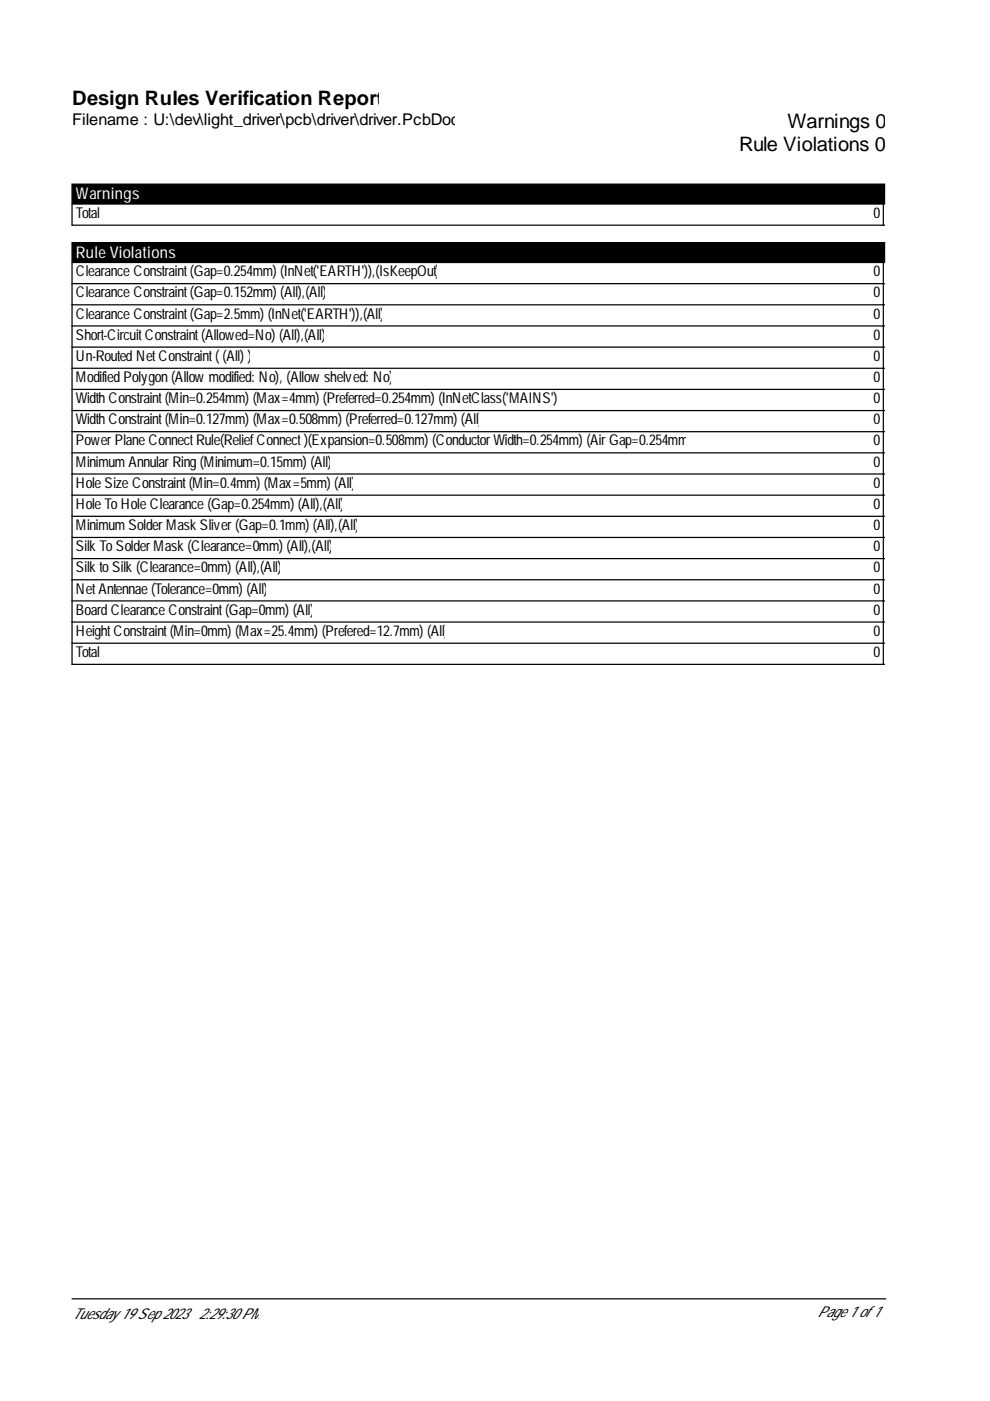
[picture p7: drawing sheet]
<svg xmlns="http://www.w3.org/2000/svg" width="210mm" height="297mm" viewBox="0 0 210 297" stroke-linecap="round" stroke-linejoin="round" font-family="sans-serif">
<defs><g id="words">
<g font-size="4.2">
<text x="15.3" y="22.3">Design Rules Verification Report</text>
<text x="167" y="27">Warnings 0</text>
<text x="156.7" y="32">Rule Violations 0</text>
</g>
<text font-size="3.4" x="15.3" y="26.6">Filename : U:\dev\light_driver\pcb\driver\driver.PcbDoc</text>
<g font-size="3.4" fill="#fff">
<text x="16.1" y="42.2">Warnings</text>
<text x="16.1" y="54.6">Rule Violations</text>
</g>
<g font-size="3.2">
<text x="16.1" y="46.2">Total</text>
<text x="185.2" y="46.2">0</text>
<text x="16.1" y="58.6">Clearance Constraint(Gap=0.254mm) (InNet('EARTH')),(IsKeepOut)</text>
<text x="185.2" y="58.6">0</text>
<text x="16.1" y="63.1">Clearance Constraint(Gap=0.152mm) (All),(All)</text>
<text x="185.2" y="63.1">0</text>
<text x="16.1" y="67.5">Clearance Constraint(Gap=2.5mm) (InNet('EARTH')),(All)</text>
<text x="185.2" y="67.5">0</text>
<text x="16.1" y="72">Short-CircuitConstraint(Allowed=No) (All),(All)</text>
<text x="16.1" y="76.5">Un-Routed NetConstraint((All) )</text>
<text x="185.2" y="72">0</text>
<text x="185.2" y="76.5">0</text>
<text x="16.1" y="81">Modified Polygon(Allowmodified: No), (Allowshelved: No)</text>
<text x="185.2" y="81">0</text>
<text x="16.1" y="85.5">WidthConstraint(Min=0.254mm) (Max=4mm) (Preferred=0.254mm) (InNetClass('MAINS'))</text>
<text x="16.1" y="90">WidthConstraint(Min=0.127mm) (Max=0.508mm) (Preferred=0.127mm) (All)</text>
<text x="185.2" y="85.5">0</text>
<text x="185.2" y="90">0</text>
<text x="16.1" y="94.4">PowerPlaneConnectRule(ReliefConnect)(Expansion=0.508mm) (ConductorWidth=0.254mm) (AirGap=0.254mm)</text>
<text x="185.2" y="94.4">0</text>
<text x="16.1" y="98.9">MinimumAnnularRing(Minimum=0.15mm) (All)</text>
<text x="185.2" y="98.9">0</text>
<text x="16.1" y="103.4">HoleSize Constraint(Min=0.4mm) (Max=5mm) (All)</text>
<text x="16.1" y="107.9">HoleToHoleClearance (Gap=0.254mm) (All),(All)</text>
<text x="185.2" y="103.4">0</text>
<text x="185.2" y="107.9">0</text>
<text x="16.1" y="112.4">MinimumSolderMaskSliver(Gap=0.1mm) (All),(All)</text>
<text x="185.2" y="112.4">0</text>
<text x="16.1" y="116.9">Silk ToSolderMask(Clearance=0mm) (All),(All)</text>
<text x="185.2" y="116.9">0</text>
<text x="16.1" y="121.4">Silk toSilk (Clearance=0mm) (All),(All)</text>
<text x="16.1" y="125.8">NetAntennae(Tolerance=0mm) (All)</text>
<text x="185.2" y="121.4">0</text>
<text x="185.2" y="125.8">0</text>
<text x="16.1" y="130.3">Board Clearance Constraint(Gap=0mm) (All)</text>
<text x="185.2" y="130.3">0</text>
<text x="16.1" y="134.8">HeightConstraint(Min=0mm) (Max=25.4mm) (Prefered=12.7mm) (All)</text>
<text x="185.2" y="134.8">0</text>
<text x="16.1" y="139.3">Total</text>
<text x="185.2" y="139.3">0</text>
<text x="15.3" y="279.6">Tuesday 19Sep2023</text>
<text x="42.1" y="279.6">2:29:30PM</text>
<text x="173.3" y="279.3">Page1 of1</text>
</g>
</g></defs>
<path d="M15.3 39h172.2v4.3h-172.2zM15.3 51.4h172.2v4.3h-172.2z" fill="#000" stroke="#000" stroke-width=".26"/>
<g fill="none" stroke="#000" stroke-width=".26">
<path d="M15.3 43.3v4.4h172.2M15.3 55.7v85.2h172.2M187.3 43.3v4.4M187.3 55.7v85.2M15.3 60.1h172.2M15.3 64.6h172.2M15.3 69.1h172.2M15.3 73.6h172.2M15.3 78.1h172.2M15.3 82.6h172.2M15.3 87h172.2M15.3 91.5h172.2"/>
<path d="M15.3 96h172.2M15.3 100.5h172.2M15.3 105h172.2M15.3 109.5h172.2M15.3 114h172.2M15.3 118.4h172.2M15.3 122.9h172.2M15.3 127.4h172.2M15.3 131.9h172.2M15.3 136.4h172.2M15.3 275.4h172.5"/>
</g>
<use href="#words"/>
</svg>
